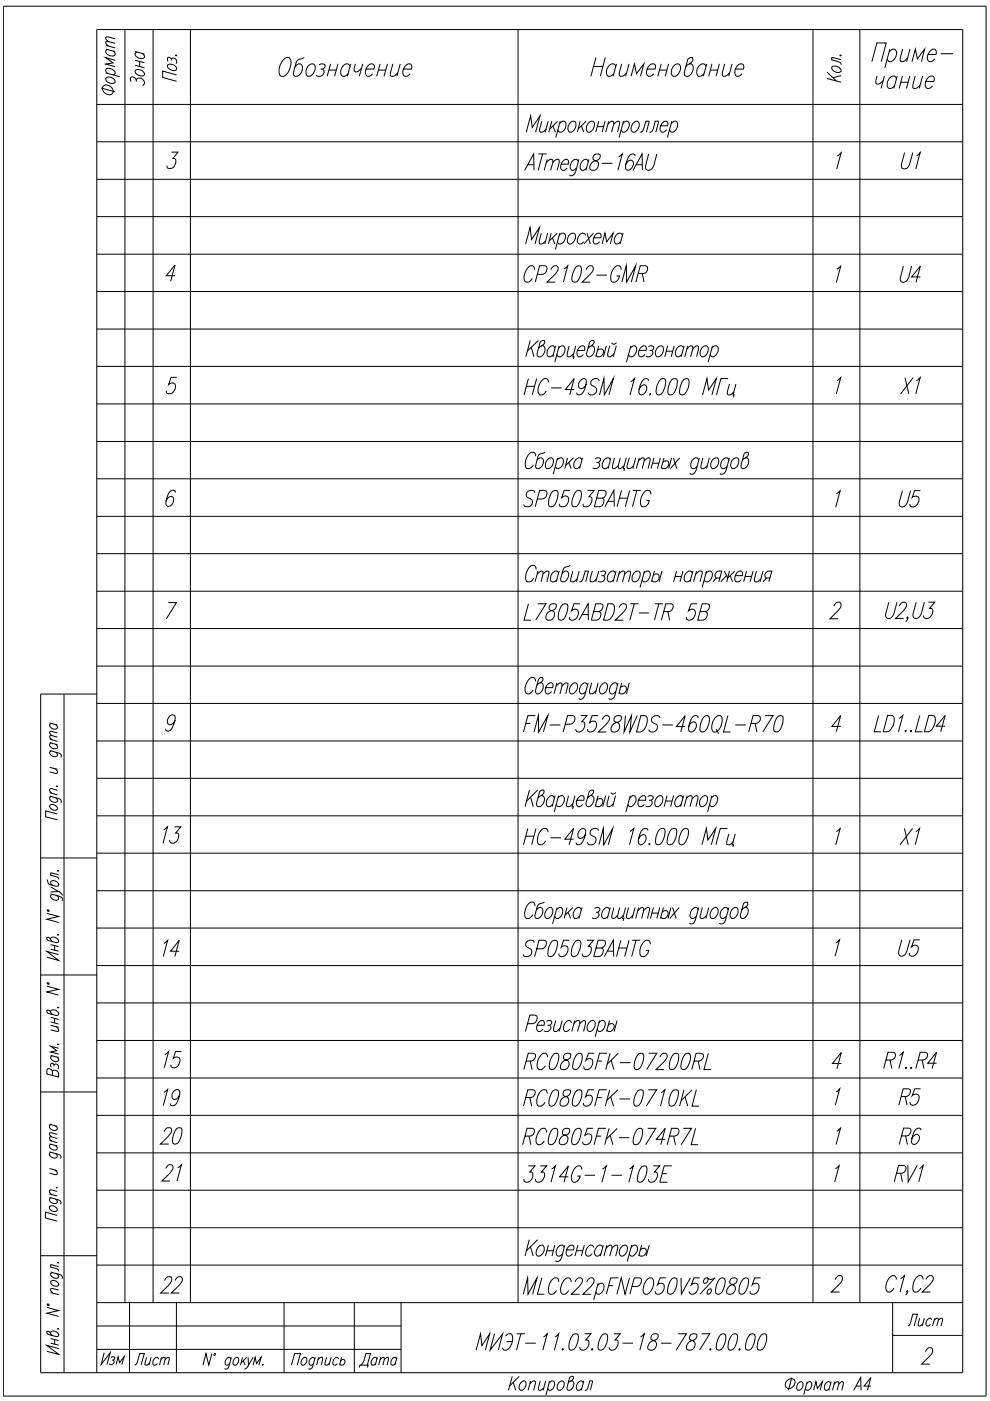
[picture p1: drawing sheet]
<svg xmlns="http://www.w3.org/2000/svg" width="210mm" height="297mm" viewBox="0 0 210 297" stroke-linecap="round" stroke-linejoin="round" font-family="sans-serif">
<defs><g id="words">
<g font-size="7.5">
<text x="57.9" y="17.3">Обозначение</text>
<text x="124.2" y="17.3">Наименование</text>
</g>
<g font-size="7.1">
<text x="189.8" y="37">U1</text>
<text x="109.7" y="61">CP2102-GMR</text>
<text x="189.8" y="61">U4</text>
<text x="189.8" y="84.7">X1</text>
<text x="109.7" y="108.7">SP0503BAHTG</text>
<text x="189.4" y="108.7">U5</text>
<text x="109.7" y="132.6">L7805ABD2T-TR 5В</text>
<text x="109.7" y="156.6">FM-P3528WDS-460QL-R70</text>
<text x="33.5" y="179.9">13</text>
<text x="189.4" y="180.3">X1</text>
<text x="189.4" y="203.9">U5</text>
<text x="33.5" y="227.5">15</text>
<text x="109.7" y="227.9">RC0805FK-07200RL</text>
<text x="33.5" y="235.7">19</text>
<text x="109.7" y="235.7">RC0805FK-0710KL</text>
<text x="189.4" y="235.7">R5</text>
<text x="32.8" y="243.8">20</text>
<text x="189.4" y="243.8">R6</text>
<text x="33.2" y="251.5">21</text>
<text x="109.7" y="251.9">3314G-1-103E</text>
<text x="188.4" y="251.9">RV1</text>
<text x="32.8" y="275.5">22</text>
</g>
<g font-size="6.6">
<text x="38.8" y="203.9" transform="rotate(-90 38.8 203.9)">14</text>
<text x="109.7" y="203.9">SP0503BAHTG</text>
<text x="109.7" y="243.8">RC0805FK-074R7L</text>
</g>
<g font-size="6.2">
<text x="31.4" y="19.4" transform="rotate(-90 31.4 19.4)">Зона</text>
<text x="184.5" y="20.1">чание</text>
<text x="20.1" y="290.7">Изм</text>
<text x="74.8" y="291">Дата</text>
</g>
<g font-size="5.7">
<text x="191.2" y="282.2">Лист</text>
<text x="27.2" y="290.7">Лист</text>
</g>
</g></defs>
<g fill="none" stroke="#000" stroke-width=".21">
<path d="M26.5 6.3v269.9M32.5 6.3v269.9M40.4 6.3v269.9M109.8 6.3v269.9M172.4 6.3v269.9M182.3 6.3v269.9M20.5 38h183.6M20.5 30.1h183.6M20.5 22.1h183.6M20.5 53.9h183.6M20.5 45.9h183.6M20.5 77.7h183.6"/>
<path d="M20.5 69.8h183.6M20.5 61.8h183.6M20.5 93.6h183.6M20.5 85.6h183.6M20.5 117.4h183.6M20.5 109.5h183.6M20.5 101.5h183.6M20.5 133.3h183.6M20.5 125.3h183.6M13.6 147.2v143.8M20.5 157.1h183.6M20.5 149.1h183.6"/>
<path d="M20.5 141.2h183.6M20.5 147.2h-11.9v143.8h195.5v-284.7h-183.6v284.7M20.5 173h183.6M20.5 165h183.6M8.6 181.9h11.9M20.5 196.8h183.6M20.5 188.8h183.6M20.5 180.9h183.6M8.6 206.7h11.9M20.5 212.6h183.6M20.5 204.7h183.6M8.6 231.5h11.9"/>
<path d="M20.5 236.5h183.6M20.5 228.6h183.6M20.5 220.6h183.6M20.5 252.3h183.6M20.5 244.4h183.6M8.6 266.2h11.9M20.5 276.2h183.6M20.5 268.2h183.6M20.5 260.3h183.6M27.5 276.2v14.8M37.4 276.2v14.8M60.2 276.2v14.8"/>
<path d="M75.1 276.2v14.8M85 276.2v14.8M189.3 276.2v14.8M20.5 286.1h64.5M189.3 283.1h14.8"/>
</g>
<path d="M.7 1.3h208.4v294.7h-208.4zM20.5 281.1h64.5" fill="none" stroke="#000" stroke-width=".21"/>
<g fill="none" stroke="#000" stroke-width=".21">
<path d="M21.4 18.7l3 .8M21.9 18.3a1.33 1.33 0 0 1 1.5 0 1.33 1.33 0 0 1 .5 1.5 1.31 1.31 0 0 1-1.6 0 1.31 1.31 0 0 1-.4-1.5zM22.4 16.6a1.27 1.27 0 0 1 2 .8 1.27 1.27 0 0 1-2-.8zM22.4 15.5l3 .8M22.4 10.4l2 .5M22.4 9.6l2 .6M22.8 15.6l-.4-.5v-.3a1.27 1.27 0 0 1 2 .8l-.4 .3M22.8 10.5l-.4 .3a1.23 1.23 0 0 0 2 .8v-.3l-.4-.5M24.4 12.8l-2-.6 1.6 1.1-1.6 .3 2 .5M24.4 9.2l-1.9-.4-.1 .3 .6 .7M24.4 8.2l-1.9-.4-.1 .4 .6 .6M35.6 13.7a1.3 1.3 0 0 1 1.9 1 1.25 1.25 0 0 1-2-.8z"/>
<path d="M36.4 12.5a.69 .69 0 0 1 .9 .1 .69 .69 0 0 1 0 .9M36.4 12.8a.61 .61 0 0 0-.8-.7l-.1 .3 .1 .6M37.2 11.7l.3 .1zM37.5 15.9l-3-.8v1.3l3 .8M175.3 15.3l2 1.8M175.3 16.6l3 .8M176.5 14.1a1.38 1.38 0 0 1 1.8 1 1.27 1.27 0 0 1-2-.8zM178 11.7l.2-.1 .1 .2zM178.3 12.7l-2-.6v.6l1.9 .6 .1 .4M178.3 16l-1.7 .5M184.9 13.1l1-4h2l-1.1 4M188.5 11l.8-.6h.4a1.66 1.66 0 0 1-.4 2.5l-.3 .2h-.5l-.4-.6"/>
<path d="M188.7 10.4l-1.1 4M191.4 10.4l-.5 1.9v.6l.2 .2h.4l.9-.8M192.9 10.4l-.7 2.7M193.4 13.1l.7-2.7 .4 2.1 1.5-2.1-.6 2.7M196.8 11.6h1.6a.73 .73 0 0 0 .1-.8 .73 .73 0 0 0-.7-.4 1.92 1.92 0 0 0-1 2.5l.2 .2h.5l.7-.6M199.5 11.4h2.5M10.5 159.1l2.3 .7 .2 .3-.1 .5M10.5 157.4l1.7 .5M10.5 156.7l1.7 .5M10.5 153.3l1.7 .4M10.9 159.2l-.4 .3a1.01 1.01 0 0 0 1.7 .7v-.3l-.4-.4M10.9 157.5l-.2 .1a.86 .86 0 0 0 .2 1 .86 .86 0 0 0 .9 .2l.4-.3v-.3l-.4-.4"/>
<path d="M10.9 153.4l-.4 .2a1.01 1.01 0 0 0 1.7 .7v-.2l-.4-.5M12.2 156.3l-1.5-.3-.2 .3 .5 .5M12.2 155.4l-1.5-.3-.2 .3 .5 .6M10.5 168.8l2.3 .7 .2 .3-.1 .4M10.5 168.1l1.7 .4M10.5 162.7l1.7 .4M10.7 170.7a1.08 1.08 0 0 1 1.5 .8 1.01 1.01 0 0 1-1.7-.7zM10.9 168.9l-.2 .1a.86 .86 0 0 0 .2 .9 .86 .86 0 0 0 .9 .2l.4-.3v-.2l-.4-.5M11.7 163l.5 .5-.1 .5-1.6-.3M11.9 166.7l.3 .1zM12.2 172.6l-2.5-.7v1.3l2.5 .6M12.2 167.6l-1.5-.4-.2 .4 .5 .6"/>
<path d="M9.9 193.7l2.5 .6-2.5 .6 2.5 .7M9.9 186.5l.4 .9 .2 .1 1.4 .4 .5-.2a1.02 1.02 0 0 0-.6-.9 1.02 1.02 0 0 0-1.1 .2v.2l.4 .5M10.1 192.9l.3 .1v.2l-.3-.1zM10.7 199.2v-.3a1.05 1.05 0 0 1 1.7 .7l-.5 .3-1.7-.5-.3-.3 .2-.3a.78 .78 0 0 1 .8 .6l.2 .2M10.7 189.5l2.3 .7 .2 .3-.1 .5M10.7 188l1.7 1-1.7 .1M11.1 189.7l-.4 .2a1.02 1.02 0 0 0 .7 .9 1.02 1.02 0 0 0 1-.2v-.3l-.3-.4M12.2 198.2h.2zM12.2 184.6l.2 .1zM12.4 189l.5 .3 .3 .6M12.4 185.5l-1.7-.5v.5l1.6 .6 .1 .3M9.9 209.1l2.5 .7-2.5 .5 2.5 .7"/>
<path d="M10.1 208.4h.3v.3l-.3-.1zM10.7 214.6v-.2a1.02 1.02 0 0 1 1.1-.2 1.02 1.02 0 0 1 .6 .9l-.5 .2-1.7-.5-.3-.3 .2-.3a.77 .77 0 0 1 .8 .6l.2 .3M10.7 217.4l1.7 .4M10.7 215.7l1.7 .5M10.7 216.7l1.7 .4M10.7 200.3l1.7 .4M10.7 201.3l1.7 .4M11.6 200.5v1M11.6 215.9v1M11.9 217.7l.5 .6-.1 .4-1.6-.3M12.2 213.6l.2 .1zM12.4 202.4l-2.5-.7 2.5 1.9-2.5-.7"/>
<path d="M10.5 238.3l1.6 .5M10.7 223.8l1.7 .4M10.8 238.5h-.2a.95 .95 0 0 0 .4 1 .95 .95 0 0 0 1.1-.1v-.3l-.3-.4M11.1 227.2l-.4-.5a.47 .47 0 0 0-.8 .2v.8l2.5 .6v-.7a.87 .87 0 0 0-1.2-.6l-.1 1M11.1 223.9l-.4 .2a1.05 1.05 0 0 0 1.7 .7v-.3l-.3-.4M11.5 225.8a.6 .6 0 0 1 .8 0 .6 .6 0 0 1 0 .9M11.5 226.1a.49 .49 0 0 0-.6-.6l-.2 .2 .2 .6M12.2 221.4h.2zM12.4 222.3l-1.7-.5 1.4 1-1.4 .3 1.7 .4M10.5 253.9l1.8 .5a.72 .72 0 0 1 .6 .7l-.1 .2M10.5 244.2l1.8 .5a.72 .72 0 0 1 .6 .8l-.1 .1M10.5 253.2l1.6 .4"/>
<path d="M10.5 247.7l1.6 .5M10.5 242.5l1.6 .5M10.5 241.8l1.6 .5M10.6 255.7a1.1 1.1 0 0 1 1.5 .9 .95 .95 0 0 1-1.1 .1 .95 .95 0 0 1-.4-1zM10.8 254l-.2 .1a.93 .93 0 0 0 .4 1 .93 .93 0 0 0 1.1-.2v-.2l-.3-.5M10.8 244.3l-.2 .1a.93 .93 0 0 0 .4 1 .93 .93 0 0 0 1.1-.1v-.3l-.3-.4M10.8 242.6l-.2 .1a.95 .95 0 0 0 .5 1 .95 .95 0 0 0 1-.1v-.3l-.3-.4M11.6 248.1l.5 .5-.1 .4-1.5-.3M11.9 251.8h.2zM12.1 257.7l-2.5-.7v1.2l2.5 .7M12.1 252.6l-1.5-.3-.1 .4 .5 .6M12.1 241.4l-1.5-.4v.6l.4 .3"/>
<path d="M12.1 240.5l-1.5-.3v.5l.4 .3M9.9 277.2l2.5 .7-2.5 .5 2.5 .7M10.1 276.5l.3 .1v.2l-.3-.1zM10.7 271.7a1.05 1.05 0 0 1 1.7 .8 1.05 1.05 0 0 1-1.7-.8zM10.7 269.7l1.9 .5a.72 .72 0 0 1 .6 .8l-.1 .1M10.7 274.1l1.7 .4M11.1 269.8l-.4 .2a1.02 1.02 0 0 0 .7 .9 1.02 1.02 0 0 0 1-.1v-.3l-.3-.5M12.2 267.7l.2 .1zM12.4 273.5l-1.5-.3-.2 .4 .5 .6M12.4 268.6l-1.7-.5v.5l1.2 .3 .4 .3 .1 .3M10.7 282.7v-.3a1.05 1.05 0 0 1 1.7 .8l-.1 .1-.4 .1-1.7-.5-.3-.3 .2-.3a.77 .77 0 0 1 .8 .7l.2 .2M10.7 283.8l1.7 .4"/>
<path d="M10.7 284.8l1.7 .4M11.6 284v1M12.2 281.7l.2 .1zM12.4 285.9l-2.5-.7 2.5 1.9-2.5-.6M44.9 287l-.6 2.4-.6-2.4-.7 2.4M45.4 287h.2l.1 .2-.2 .2zM49 288.2l-.3-.4a.99 .99 0 0 0-.9 .6 .99 .99 0 0 0 .2 1l.5-.1 .2-.2M49.1 287.8l-.6 1.9a.72 .72 0 0 1-.7 .6l-.2-.1M49.9 287.9l.5-.1a.93 .93 0 0 1 .1 1.1 .93 .93 0 0 1-1 .4l-.1-.2 .1-.6zM51.4 287.8l-.4 1.6M51.6 288.5l.4 .9M52.3 287.8l-1.2 1.2"/>
<path d="M52.6 287.8l.1 1.6 1-1.6M52.7 289.4l-.3 .5-.6 .4M53.7 289.4l.4-1.6 .3 1.3 1-1.3-.5 1.6M55.7 289.2l.1 .1-.1 .1zM61.8 289.4l.7-2.4h1.2l-.7 2.4M64.1 288.2l.4-.4h.3a.93 .93 0 0 1 .2 1.1 .93 .93 0 0 1-1 .4 1.03 1.03 0 0 1 .1-1.1zM66.7 288.2l-.2-.4a1.03 1.03 0 0 0-.7 1.6h.3l.4-.3M66.8 287.8l-.5 1.9a.72 .72 0 0 1-.7 .6l-.2-.1M67.4 288.2l.6-.4 .4 .1-.3 1.5M67.5 287.8l-.4 1.6M69.2 287.8l-.3 1.5 .4 .1 .6-.4M70.2 287.8l-.4 1.6"/>
<path d="M71.8 288.2l-.3-.4a.99 .99 0 0 0-.8 .6 .99 .99 0 0 0 .2 1l.4-.1 .2-.2M72.2 288.5a.49 .49 0 0 1 .7-.2 .49 .49 0 0 1 .2 .7 .61 .61 0 0 1-.5 .4 .61 .61 0 0 1-.6-.2M72.4 287.8l-.4 1.6M108.6 291.8l-.8 3M108.8 293.1l.5 1.7M110.1 291.8l-2 2M110.4 293.2l.5-.4h.3a1.23 1.23 0 0 1-.8 2 .82 .82 0 0 1-.3-1.2zM112.3 293.4l.8-.6 .4 .1-.4 1.9M112.5 292.8l-.5 2M114.5 292.8l-.3 1.8 .4 .2 .7-.6M115.7 292.8l-.5 2M116.4 293.2l.6-.4h.3a1.23 1.23 0 0 1-.9 2l-.3-.5"/>
<path d="M116.5 292.8l-.7 3M118.4 293.2l.6-.4h.3a1.23 1.23 0 0 1-.8 2 .98 .98 0 0 1-.1-1.6zM121 292.8h.3a1.19 1.19 0 0 1 .2 1.2 1.19 1.19 0 0 1-1 .8l-.3-.6 .6-2.1a.51 .51 0 0 1 .8-.2 1 1 0 0 1-.8 1l-.3 .3M123.7 293.2l-.4-.4a1.23 1.23 0 0 0-.8 2l.6-.2 .2-.3M123.8 292.8l-.5 2M124 294.8l.4-.2 .6-1.8h.7l-.5 2M166.8 292.8l.3-.2a.87 .87 0 0 1 .9-.3 .87 .87 0 0 1 .6 .8 1.25 1.25 0 0 1-1.9 1 1.06 1.06 0 0 1 .1-1.3zM167.9 292.1l-.7 2.7M169.2 293.3l.5-.4h.3a1.1 1.1 0 0 1 .2 1.2 1.1 1.1 0 0 1-1 .7 .73 .73 0 0 1-.2-1zM171.1 293.3l.4-.4h.3a1.1 1.1 0 0 1 .2 1.2 1.1 1.1 0 0 1-.9 .7l-.3-.4M171.1 292.9l-.7 2.8M172.5 294.8l.5-1.9 .3 1.5 1.1-1.5-.5 1.9"/>
<path d="M176.1 293.3l-.1-.2a.88 .88 0 0 0-1.2 .9v.4l.2 .4h.3l.5-.4M176.2 292.9l-.5 1.9M176.9 293.5l.6-.6 .3 .2-.3 1.7M177 292.9l-.5 1.9M177.8 293.5l.7-.6 .3 .2-.3 1.7M181 294.8l1.5-2.7 .1 2.7M181.5 293.9h1M184.6 293.9h-1.4l1.4-1.8-.7 2.7"/>
</g>
<!-- layer: 0 -->
<g fill="none" stroke="#000" stroke-width=".21">
<path d="M36.4 32.3h1.3l-1.1 1.3h.4a1.32 1.32 0 0 1 0 1.6 1.32 1.32 0 0 1-1.5 .4l-.1-.5M111.2 36.1l1.9-3.5 .1 3.5M111.6 28l.9-3.4 .3 2.4 1.7-2.4-.9 3.4M111.9 34.9h1.2M114.2 32.6h1.7M114.9 25.7l-.5 1.6v.6l.6 .1 .8-.7M115 32.6l-.9 3.5M115.9 34.5l.8-.7 .5 .2v.5l-.5 1.6M116 33.8l-.6 2.3M116.2 25.7l-.6 2.3M117 25.7l-.6 2.3M117.2 34.5l.8-.7h.4l.2 .2-.5 2.1"/>
<path d="M117.2 26.7l.6 1.3M118.2 25.7l-1.6 1.6M118.6 26.2l.7-.5h.4a1.43 1.43 0 0 1-1.1 2.3l-.3-.5M118.8 25.7l-1 3.5M119 34.8h1.5a.65 .65 0 0 0 0-.7 .65 .65 0 0 0-.6-.3 1.69 1.69 0 0 0-.9 2.1l.6 .2 .7-.5M120.8 26.2l.6-.5h.4a1.43 1.43 0 0 1-1 2.3 1.22 1.22 0 0 1 0-1.8zM122.6 34.3l-.4-.5a1.4 1.4 0 0 0-1.2 .8 1.4 1.4 0 0 0 .3 1.5h.3l.6-.5M122.8 33.8l-.8 2.6a1.01 1.01 0 0 1-1.1 .9l-.2-.2M123 25.7l-.6 2.3M123.3 26.7l.5 1.3M124.3 25.7l-1.7 1.6M124.7 26.2l.6-.5h.4a1.48 1.48 0 0 1-.7 2.3h-.3a1.17 1.17 0 0 1 0-1.8z"/>
<path d="M124.7 34.3l-.3-.5a1.4 1.4 0 0 0-1.3 .8 1.4 1.4 0 0 0 .3 1.5h.3l.7-.5M124.9 33.8l-.7 2.3M126 32.8a.78 .78 0 0 0-.1 1.2 1.1 1.1 0 0 1 1 1.3 1.1 1.1 0 0 1-1.4 .8l-.3-.2a1.34 1.34 0 0 1 .9-1.8 1.06 1.06 0 0 0 1.1-1.3l-.3-.2zM126.6 26.8h1.4M126.9 25.7l-.6 2.3M127.6 34.6h2.3M128.3 25.7l-.6 2.3M128.9 26.4l.8-.7 .4 .2v.5l-.4 1.6M129.1 25.7l-.7 2.3M130.1 26.4l.8-.7 .4 .2-.4 2.1M131.1 33.3l.8-.7-.9 3.5M132.1 26.2l.6-.5h.3a1.43 1.43 0 0 1-.6 2.3h-.3l-.4-.5"/>
<path d="M132.2 25.7l-.9 3.5M134.2 26.2l.6-.5h.4a1.4 1.4 0 0 1 .2 1.5 1.4 1.4 0 0 1-1.2 .8 1.14 1.14 0 0 1 0-1.8zM134.2 36.1l1.9-3.5 .1 3.5M134.6 33.1v-.3l-.3-.2-.7 .2a5 5 0 0 0-1 2.8l.2 .3 .3 .2a1.41 1.41 0 0 0 1-2l-.3-.1a1.26 1.26 0 0 0-1.1 .9M134.9 34.9h1.2M135.7 28l.5-.1 .7-2.2h.8l-.6 2.3M137.5 32.6l-.6 2.5-.1 .5 .2 .3a1.04 1.04 0 0 0 1.6-.8l.7-2.5M137.7 28l.5-.1 .7-2.2h.8l-.6 2.3M140.1 26.7h1.4a.63 .63 0 0 0 .1-.7 .63 .63 0 0 0-.6-.3 1.66 1.66 0 0 0-.9 2.2l.6 .1 .6-.5M142.3 26.2l.6-.5h.4a1.43 1.43 0 0 1-1 2.3l-.3-.5M142.4 25.7l-.9 3.5M177.5 33.1l.8-.7-.9 3.5"/>
<path d="M37.1 58.5h-1.9l1.9-2.3-.9 3.4M111.4 51.7l1-3.4 .3 2.5 1.7-2.5-1 3.4M114.8 49.4l-.5 2.2 .2 .1h.4l.8-.6M116.1 49.4l-.6 2.3M116.9 49.4l-.6 2.3M117.1 50.4l.5 1.3M118.1 49.4l-1.7 1.7M118.5 49.9a.85 .85 0 0 1 1.2-.3 1.53 1.53 0 0 1-1.1 2.1l-.4-.4M118.7 49.4l-.9 3.5M120.6 49.9a.85 .85 0 0 1 1.3-.3 1.53 1.53 0 0 1-1.2 2.1 .95 .95 0 0 1-.3-1.3zM124.1 49.9l-.3-.5a1.44 1.44 0 0 0-1.2 2.2l.6 .1 .6-.4M124.4 49.4l.8 2.3"/>
<path d="M125.8 49.4l-2 2.3M125.9 50.4h1.5a.61 .61 0 0 0 0-.7 .61 .61 0 0 0-.6-.3 1.63 1.63 0 0 0-.9 2.2 .8 .8 0 0 0 1.3-.3M127.7 51.7l.6-2.3 .3 1.9 1.4-1.9-.6 2.3M131.9 49.9l-.1-.3a1.13 1.13 0 0 0-1.6 1.2v.5a.63 .63 0 0 0 .8 .4l.6-.4M132.1 49.4l-.6 2.3M177.4 57.1l.9-.7-1 3.5M112.4 72.2l-.9 3.4M112.6 73.7l.6 1.9M114.2 72.2l-2.4 2.3M114.8 73.3h.4a1.4 1.4 0 0 1 .2 1.5 1.4 1.4 0 0 1-1.2 .8l-.2-.1-.1-.5 .6-2.5 .5-.3h.4l.1 .1a1.12 1.12 0 0 1-1 1.2l-.3 .3M117.7 73.8l-.4-.5a1.42 1.42 0 0 0-1.2 .9 1.42 1.42 0 0 0 .2 1.4h.4l.6-.5M117.8 73.3l-.6 2.3"/>
<path d="M118.4 73.8l.7-.5h.4a1.43 1.43 0 0 1-1.1 2.3l-.3-.5M118.6 73.3l-1 3.5M120.7 73.3l-.4 2.2 .1 .1h.4l.8-.6M122.1 73.3l-.7 2.3h.3l-.1 .5M122.4 74.3h1.5a.66 .66 0 0 0-.2-1 1.42 1.42 0 0 0-1.2 .9 1.42 1.42 0 0 0 .2 1.4h.3l.7-.5M125.3 73.3h.4a1.4 1.4 0 0 1 .2 1.5 1.4 1.4 0 0 1-1.2 .8l-.2-.1-.1-.5 .6-2.5 .5-.3h.4l.1 .1a1.24 1.24 0 0 1-1 1.2l-.3 .3M126.7 74.3a.73 .73 0 0 1 1.1-.1 .73 .73 0 0 1-.1 1.1l-.5 .3h-.5l-.3-.3M126.9 73.3l-.6 2.3M128.6 73.3l-.7 2.3M129.3 73.3l-.5 2.2 .2 .1h.4l.8-.6M129.7 72.6l.3 .4h.2l.5-.4M130.7 73.3l-.7 2.3"/>
<path d="M133.6 73.8l.7-.5h.3a1.4 1.4 0 0 1 .2 1.5 1.4 1.4 0 0 1-1.2 .8l-.3-.5M133.8 73.3l-1 3.5M135.5 74.3h1.5a.63 .63 0 0 0 0-.7 .63 .63 0 0 0-.6-.3 1.66 1.66 0 0 0-.9 2.2l.6 .1 .7-.5M137.5 73.5l.4-.2 .7 .2v.3l-.2 .4-.7 .1M138.1 74.3l.2 .2a.9 .9 0 0 1-.3 1 .9 .9 0 0 1-1.1 0M139.3 73.8l.6-.5h.4a1.43 1.43 0 0 1-1 2.3 1.22 1.22 0 0 1 0-1.8zM141.3 74.5h1.3M141.5 73.3l-.5 2.3M142.9 73.3l-.6 2.3M144.9 73.8l-.3-.5a1.39 1.39 0 0 0-1.3 .9 1.39 1.39 0 0 0 .3 1.4h.3l.7-.5M145.1 73.3l-.7 2.3M145.6 74l.8-.7 .5 .2v.5l-.5 1.6"/>
<path d="M145.8 73.3l-.6 2.3M146.9 74l.8-.7 .4 .2-.4 2.1M148.8 73.8l.6-.5h.4a1.48 1.48 0 0 1-.6 2.3h-.4a1.17 1.17 0 0 1 0-1.8zM150.9 73.8l.6-.5h.4a1.42 1.42 0 0 1-.6 2.3h-.4l-.3-.5M151.1 73.3l-1 3.5M37.5 80h-1.2l-.5 1.5a.85 .85 0 0 1 1.4 .2 1.42 1.42 0 0 1-1.8 1.7l-.2-.6M111.6 81.9h1.8M112 80.3l-.9 3.4M113.6 96.7v-.3l-.4-.5a1.68 1.68 0 0 0-1.6 1.3 1.87 1.87 0 0 0 .1 2.2 1.3 1.3 0 0 0 1.4-.8M113.8 80.3l-1 3.4M115.6 95.9l-1 .3-.5 .5-.5 2 .1 .5a1.13 1.13 0 0 0 1.5-1.2v-.5a.63 .63 0 0 0-.7-.4l-.6 .4M116 97.5l.6-.4h.4a1.4 1.4 0 0 1 .2 1.4 1.4 1.4 0 0 1-1.2 .9 1.19 1.19 0 0 1 0-1.9z"/>
<path d="M116.3 81.1l-.2-.7a.98 .98 0 0 0-1.5 .7 1.99 1.99 0 0 0-.1 2.6 1.26 1.26 0 0 0 1.3-.8M116.9 82.3h2.2M118.1 97.5a.8 .8 0 0 1 1.2-.3 1.5 1.5 0 0 1-1.2 2.2l-.3-.5M118.2 97.1l-.9 3.4M120.3 97.1l-.6 2.3M120.6 98l.5 1.4M121.6 97.1l-1.7 1.6M121.7 82.6h-1.8l1.8-2.3-.9 3.4M123.4 97.5l-.2-.3a1.13 1.13 0 0 0-1.5 1.2v.5a.61 .61 0 0 0 1 .3l.3-.3M123.5 97.1l-.6 2.3M124.3 81.4a1.04 1.04 0 0 1-1.5 .9 1.39 1.39 0 0 1 1.1-2l.3 .1a3.4 3.4 0 0 1-.9 3.2l-.6 .1-.4-.1v-.4M126.2 97.2l.4-.1 .7 .1a.7 .7 0 0 1-.8 .8"/>
<path d="M126.9 98a.72 .72 0 0 1 .2 .8 .72 .72 0 0 1-.6 .6l-.8-.2M127.1 80.8a.96 .96 0 0 0-1.3-.5 .96 .96 0 0 0-.5 1.3l.9 .5a.98 .98 0 0 1-.1 1.5 .98 .98 0 0 1-1.4-.4M127.1 83.7l.9-3.4 .1 3.4 1.9-3.4-.9 3.4M129.4 97.5l-.3-.4a1.5 1.5 0 0 0-1.3 2.1 .8 .8 0 0 0 1.3-.3M129.5 97.1l-.6 2.3M130.3 97.1l-.5 2.1 .5 .2 .8-.7M131.5 97.1l-.4 2.1 .4 .2 .8-.7M132.8 97.1l-.6 2.3h.2l-.1 .5M133.4 97.1l-.4 2.1 .5 .2 .9-.7M133.7 80.9l.8-.6-.9 3.4M134.8 97.1l-.6 2.3M135.4 97.7l.8-.6 .4 .1-.4 2.2"/>
<path d="M135.5 97.1l-.6 2.3M136.6 97.7l.8-.6 .5 .1-.5 2.2M137.5 80.8l-.1-.4-.6-.1a3.1 3.1 0 0 0-1.2 3.3l.3 .1a1.4 1.4 0 0 0 1.1-2l-.4-.1a1.24 1.24 0 0 0-1.1 1M137.7 83.6l.2-.2-.1 .3zM138.4 98.2h1.3M138.7 97.1l-.7 2.3M140 97.1l-.6 2.3M140.1 80.4l.3-.1 .6 .1a3.8 3.8 0 0 1-.8 3.2l-.4 .1-.6-.1a3.5 3.5 0 0 1 .9-3.2zM140.5 98a.72 .72 0 0 1 1.2-.1 .72 .72 0 0 1-.2 1.1l-.5 .4h-.5l-.3-.4M140.8 97.1l-.6 2.3M142.4 97.1l-.6 2.3M142.5 80.4l.4-.1 .6 .1a3.8 3.8 0 0 1-.8 3.2l-.4 .1-.6-.1a3.8 3.8 0 0 1 .8-3.2z"/>
<path d="M142.8 97.1l.7 2.3M144.1 97.1l-2 2.3M145 80.4l.4-.1 .6 .1a3.1 3.1 0 0 1-1.2 3.3l-.6-.1a3.8 3.8 0 0 1 .8-3.2zM148.2 97.5a.63 .63 0 0 0-.8-.4 1.48 1.48 0 0 0-.6 2.3h.4l.6-.5M148.3 97.1l-.7 2.6-.3 .5a.63 .63 0 0 1-1 .2M149 83.7l.9-3.4 .3 2.4 1.7-2.4-1 3.4M149 97.1l-.4 2.1 .6 .2 .8-.7M150.4 97.1l-.6 2.3M151 97.5a.8 .8 0 0 1 1.3-.3 1.5 1.5 0 0 1-1.3 2.2 1.19 1.19 0 0 1 0-1.9zM154.4 80.3h-1.5l-1 3.4M154.5 97.5l-.1-.3a1.13 1.13 0 0 0-1.6 1.2v.5l.3 .5h.4l.7-.5M154.7 81.4l-.5 1.7v.5l.6 .1 .8-.6"/>
<path d="M154.7 97.1l-.7 2.6a1 1 0 0 1-1.1 .8l-.3-.1M155.3 97.5a.8 .8 0 0 1 1.2-.3 1.51 1.51 0 0 1-1.2 2.2 .95 .95 0 0 1-.3-1.4zM156 81.4l-.6 2.3h.2l-.1 .5M158 97.1h.4a.9 .9 0 0 1 .3 1.3 1.02 1.02 0 0 1-1.5 .8l-.1-.5 .7-2.5 .4-.3h.4l.1 .2a1.12 1.12 0 0 1-1 1.1l-.3 .3M177.4 80.7l.9-.6-1 3.4M37.2 104.4v-.3l-.4-.2-.7 .2a4.5 4.5 0 0 0-.9 2.8l.4 .5a1.4 1.4 0 0 0 1.1-2l-.3-.2a1.24 1.24 0 0 0-1.2 1.1M120.9 119.9l-1.3 .5-.2 .3-.5 2 .1 .5a1.13 1.13 0 0 0 1.6-1.2v-.5a.61 .61 0 0 0-1.1-.3l-.3 .3M177.3 104.7l.8-.6-.9 3.4M35.7 127.8h1.7l-2.2 3.4M113.7 120.7v-.3l-.4-.5a1.68 1.68 0 0 0-1.6 1.3 1.87 1.87 0 0 0 .1 2.2 1.18 1.18 0 0 0 1.4-.8M113.9 121.7l.8-.6 .4 .1-.4 2.2M114.1 121.1l-.7 2.3"/>
<path d="M115.1 121.7l.8-.6 .5 .1-.5 2.2M118.4 121.5l-.3-.4a1.53 1.53 0 0 0-1.2 2.1 .85 .85 0 0 0 1.2-.3M118.6 121.1l-.7 2.3M121.4 121.1l-.4 2.1 .6 .2 .8-.7M122.8 121.1l-.6 2.3M122.8 123.4l.5-.2 .8-2.1h.7l-.6 2.3M125.6 121.1l-.5 1.6v.5l.6 .2 .8-.7M126.9 121.1l-.6 2.3M127.3 121.2l.4-.1 .7 .1a.67 .67 0 0 1-.9 .8M127.9 122l.3 .4a.92 .92 0 0 1-.4 .9 .92 .92 0 0 1-1.1-.1M130.5 121.5l-.2-.3a1.13 1.13 0 0 0-1.5 1.2v.5l.3 .5 .7-.2 .3-.3M130.6 121.1l-.6 2.3"/>
<path d="M131.2 121.7l.8-.6 .4 .1-.4 2.2M131.4 121.1l-.6 2.3M132.4 121.7l.9-.6 .4 .1-.4 2.2M134.4 121.5a.8 .8 0 0 1 1.2-.3 1.51 1.51 0 0 1-1.2 2.2 .95 .95 0 0 1-.3-1.4zM136.5 121.5l.6-.4h.4a1.39 1.39 0 0 1-.6 2.3l-.6-.2-.2-.3M136.6 121.1l-.9 3.4M138.5 122a.69 .69 0 0 1 1-.3 .69 .69 0 0 1 .2 1 .85 .85 0 0 1-.7 .7 .85 .85 0 0 1-.8-.3M138.8 121.1l-.7 2.3M140.4 121.1l-.7 2.3M143.1 122.2h1.4M143.5 121.1l-.7 2.3M144.8 121.1l-.6 2.3"/>
<path d="M146.8 121.5l-.4-.4a1.37 1.37 0 0 0-1.2 .8 1.37 1.37 0 0 0 .2 1.5h.4l.6-.5M146.9 121.1l-.6 2.3M147.5 121.7l.8-.6 .6 .1-.5 2.2M147.7 121.1l-.6 2.3M149.7 121.5l.6-.4h.4a1.37 1.37 0 0 1 .2 1.4 1.37 1.37 0 0 1-1.2 .9l-.4-.5M149.8 121.1l-.9 3.4M151.9 122.6l-.7 .8M152.6 122.6h-.7l-.2-.2a.89 .89 0 0 1 .6-1.3h.7l-.6 2.3M153.6 121.1l.7 1.5 1.5-1.5M154 122l-1.2 1.4M154.7 121.1l-.6 2.3M154.8 122l.5 1.4"/>
<path d="M155.9 122h1.5a.63 .63 0 0 0 0-.6 .63 .63 0 0 0-.6-.3 1.66 1.66 0 0 0-.9 2.1 .85 .85 0 0 0 1.3-.3M158 122.2h1.3M158.3 121.1l-.6 2.3M159.7 121.1l-.7 2.3M160.4 121.1l-.4 2.1 .5 .2 .8-.7M161.8 121.1l-.7 2.3M162.5 122.6l-.7 .8M163.3 122.6h-.8a.82 .82 0 0 1-.3-.9 .82 .82 0 0 1 .7-.6h.7l-.6 2.3M176.8 128.5l.1-.1a.9 .9 0 0 1 1.3-.6 1.24 1.24 0 0 1-.5 1.7l-1.7 1.7h1.7M188.5 127.7l-.7 2.5 .1 .8a1.01 1.01 0 0 0 1.6-.8l.7-2.5M190.7 128.5v-.1a.74 .74 0 0 1 .8-.7 .74 .74 0 0 1 .7 .7l-.7 1.1-1.6 1.6h1.7M192.5 131l-.2 .1v-.1l.1-.2a.9 .9 0 0 1-.3 1"/>
<path d="M194.3 127.7l-.7 2.5 .1 .8a1.01 1.01 0 0 0 1.6-.8l.7-2.5M196.8 127.7h1.4l-1.1 1.3 .6 .2a1.54 1.54 0 0 1-1.4 1.9l-.4-.1-.1-.5M37.1 152.7a1.05 1.05 0 0 1-1.5 .8 1.23 1.23 0 0 1 .1-1.4 1.23 1.23 0 0 1 1.3-.4 2.99 2.99 0 0 1-.5 2.6l-.4 .6-.4 .1-.5-.1-.1-.4M113.6 144.5l-.2-.7-.3-.2a1.7 1.7 0 0 0-1.5 1.3 1.74 1.74 0 0 0 .1 2.2 1.29 1.29 0 0 0 1.4-.8M114.5 144.8h.3a1.42 1.42 0 0 1 .2 1.5 1.42 1.42 0 0 1-1.2 .8l-.3-.7 .7-2.4 .4-.4h.4l.1 .2a1.05 1.05 0 0 1-.9 1.1l-.4 .4M115.7 145.8h1.5a.62 .62 0 0 0 0-.7 .62 .62 0 0 0-.6-.3 1.53 1.53 0 0 0-.7 2.3h.4l.7-.5M117.9 145.5l.8-.7 .5 .1-.5 2.2M118.1 144.8l-.6 2.3M119.2 145.5l.8-.7 .4 .1-.4 2.2M121.1 145.3l.6-.5h.4a1.39 1.39 0 0 1 .2 1.5 1.39 1.39 0 0 1-1.2 .8 .93 .93 0 0 1-.3-1.3zM124.6 145.3a.6 .6 0 0 0-.4-.5 .6 .6 0 0 0-.6 .1 1.45 1.45 0 0 0-.4 2.2h.4l.6-.5M124.7 144.8l-.7 2.6a1.01 1.01 0 0 1-1.1 .9l-.2-.2"/>
<path d="M125.5 144.8l-.5 1.6v.5l.6 .2 .8-.7M126.8 144.8l-.6 2.3M127.5 145.3l.6-.5h.4a1.42 1.42 0 0 1 .2 1.5 1.42 1.42 0 0 1-1.2 .8 1.22 1.22 0 0 1 0-1.8zM130.9 145.3l-.3-.5a1.43 1.43 0 0 0-1 2.3h.3l.7-.5M131 144.8l-.6 2.6a1.01 1.01 0 0 1-1.1 .9l-.2-.2M131.6 145.8a.67 .67 0 0 1 .7-.4 .67 .67 0 0 1 .5 .7 .95 .95 0 0 1-1.4 .8l-.1-.1M131.8 144.8l-.6 2.3M133.4 144.8l-.6 2.3M178.3 154h-1.9l1.9-2.3-1 3.5M186.3 151.7l-.9 3.5h1.4M188.2 151.7h.9a1.05 1.05 0 0 1 .5 1.3l-.2 .8a1.9 1.9 0 0 1-2.1 1.4zM190.6 152.3l.8-.6-.9 3.5"/>
<path d="M191.9 155l.2-.2v.2l-.1 .2zM193 155l.2-.2 .1 .2-.2 .2zM195 151.7l-.9 3.5h1.5M196.9 151.7h.9a1.01 1.01 0 0 1 .5 1.3 2.8 2.8 0 0 1-1.5 2.2h-.8zM200.4 154h-1.9l1.9-2.3-.9 3.5M111.5 177.3h1.7M111.9 175.6l-.9 3.5M112.3 167.5l-1 3.5M112.5 169l.6 2M113.7 175.6l-1 3.5M114 167.5l-2.3 2.3M114.7 168.7h.3a1.4 1.4 0 0 1 .3 1.5 1.4 1.4 0 0 1-1.2 .8l-.2-.1-.2-.6 .7-2.4 .5-.4h.4v.2a1.24 1.24 0 0 1-.9 1.2l-.3 .3"/>
<path d="M116.2 176.4l-.2-.6a1.01 1.01 0 0 0-1.6 .6 2.14 2.14 0 0 0-.1 2.7 1.27 1.27 0 0 0 1.4-.8M116.7 177.6h2.2M117.5 169.2l-.3-.5a1.53 1.53 0 0 0-1.2 2.2l.6 .1 .6-.5M117.7 168.7l-.6 2.3M118.3 169.2l.6-.5h.4a1.43 1.43 0 0 1-1 2.3l-.3-.5M118.4 168.7l-.9 3.5M120.6 168.7l-.5 2.2 .6 .1 .8-.7M121.6 177.9h-1.9l1.9-2.3-.9 3.5M121.9 168.7l-.6 2.3h.3l-.2 .5M122.3 169.7h1.5a.63 .63 0 0 0 0-.7 .63 .63 0 0 0-.6-.3 1.51 1.51 0 0 0-.7 2.3h.4l.7-.5M124.1 176.8a1.04 1.04 0 0 1-1.4 .8 1.39 1.39 0 0 1 1-2l.3 .2a3.1 3.1 0 0 1-.8 3.1l-.7 .2-.3-.2v-.3M125.2 168.7h.3a1.4 1.4 0 0 1 .3 1.5 1.4 1.4 0 0 1-1.2 .8l-.2-.1-.2-.6 .7-2.4 .5-.4h.4v.2a1.24 1.24 0 0 1-.9 1.2l-.3 .3"/>
<path d="M126.6 169.7a.69 .69 0 0 1 .9-.3 .69 .69 0 0 1 .2 .9 .82 .82 0 0 1-.6 .7 .82 .82 0 0 1-.8-.3M126.8 168.7l-.6 2.3M126.9 176.1a.97 .97 0 0 0-1.2-.4 .97 .97 0 0 0-.5 1.3l.9 .5a.98 .98 0 0 1-.1 1.4 .98 .98 0 0 1-1.5-.3M127 179.1l.9-3.5 .1 3.5 1.9-3.5-.9 3.5M128.4 168.7l-.6 2.3M129.1 168.7l-.4 2.2 .2 .1h.4l.8-.7M129.6 168l.3 .4h.2l.5-.4M130.5 168.7l-.6 2.3M133.5 169.2l.6-.5h.4a1.4 1.4 0 0 1 .2 1.5 1.4 1.4 0 0 1-1.2 .8l-.4-.5M133.6 176.3l.8-.7-.9 3.5M133.6 168.7l-.9 3.5M135.4 169.7h1.4a.63 .63 0 0 0 .1-.7 .63 .63 0 0 0-.6-.3 1.66 1.66 0 0 0-.9 2.2l.6 .1 .6-.5"/>
<path d="M137.3 168.9l.4-.2 .8 .2a.67 .67 0 0 1-.9 .8M137.4 176.1l-.1-.3-.3-.2-.7 .2a4.5 4.5 0 0 0-1 2.8l.5 .5a1.4 1.4 0 0 0 1-2l-.3-.1a1.26 1.26 0 0 0-1.1 .9M137.6 178.9l.1-.1 .1 .1-.1 .2zM138 169.7a.84 .84 0 0 1 0 1.1 .84 .84 0 0 1-1.2 .1M139.2 169.2l.6-.5h.4a1.43 1.43 0 0 1-1 2.3 1.22 1.22 0 0 1 0-1.8zM139.9 175.8l.4-.2 .6 .2a3.8 3.8 0 0 1-.8 3.1l-.5 .2-.5-.2a3.6 3.6 0 0 1 .8-3.1zM141.1 169.8h1.4M141.4 168.7l-.6 2.3M142.4 175.8l.4-.2 .6 .2a3.8 3.8 0 0 1-.8 3.1l-.5 .2-.6-.2a3.8 3.8 0 0 1 .9-3.1zM142.8 168.7l-.6 2.3M144.8 169.2l-.4-.5a1.39 1.39 0 0 0-1.2 .9 1.39 1.39 0 0 0 .3 1.4h.3l.6-.5M144.9 175.8l.4-.2 .6 .2a3.5 3.5 0 0 1-.9 3.1l-.4 .2-.6-.2a3.5 3.5 0 0 1 .9-3.1z"/>
<path d="M144.9 168.7l-.6 2.3M145.5 169.3l.8-.6 .5 .2-.5 2.1M145.7 168.7l-.6 2.3M146.8 169.3l.8-.6 .4 .2-.4 2.1M148.7 169.2l.6-.5h.4a1.43 1.43 0 0 1-1 2.3 1.22 1.22 0 0 1 0-1.8zM148.8 179.1l1-3.5 .3 2.5 1.7-2.5-1 3.5M150.8 169.2l.6-.5h.4a1.48 1.48 0 0 1-.6 2.3h-.4l-.4-.5M150.9 168.7l-.9 3.5M154.2 175.6h-1.5l-.9 3.5M154.5 176.8l-.4 1.6v.5l.6 .2 .8-.7M155.9 176.8l-.6 2.3h.2l-.1 .5M177.3 176.3l.8-.6-.9 3.5"/>
<path d="M113.4 192.1v-.5l-.3-.3a1.97 1.97 0 0 0-1.9 2.1 1.34 1.34 0 0 0 .4 1.3 1.3 1.3 0 0 0 1.4-.8M115.4 191.3l-.9 .3-.6 .5-.5 2 .1 .5 .2 .1a1.39 1.39 0 0 0 1.3-.8 1.39 1.39 0 0 0-.3-1.5h-.3l-.7 .5M115.9 192.9l.6-.5h.4a1.42 1.42 0 0 1 .2 1.5 1.42 1.42 0 0 1-1.2 .8 1.22 1.22 0 0 1 0-1.8zM118 192.9l.6-.5h.4a1.42 1.42 0 0 1 .2 1.5 1.42 1.42 0 0 1-1.2 .8l-.4-.5M118.1 192.4l-.9 3.5M120.2 192.4l-.6 2.3M120.5 193.4l.5 1.3M121.5 192.4l-1.7 1.7M123.3 192.9l-.4-.5a1.4 1.4 0 0 0-1.2 .9 1.4 1.4 0 0 0 .2 1.4h.3l.7-.5M123.4 192.4l-.6 2.3M126.1 192.6l.4-.2 .7 .2a.67 .67 0 0 1-.8 .8M126.7 193.4l.3 .4a.89 .89 0 0 1-.5 .8 .89 .89 0 0 1-1 0"/>
<path d="M129.3 192.9l-.4-.5a1.55 1.55 0 0 0-1.2 2.2l.6 .1 .6-.5M129.4 192.4l-.6 2.3M130.2 192.4l-.5 2.2 .5 .1 .8-.6M131.4 192.4l-.4 2.2 .4 .1 .8-.6M132.7 192.4l-.7 2.3h.3l-.1 .5M133.3 192.4l-.5 1.7v.5l.6 .1 .8-.6M134.6 192.4l-.6 2.3M135.2 193.1l.8-.7 .5 .2-.5 2.1M135.4 192.4l-.6 2.3M136.5 193.1l.8-.7 .4 .2-.4 2.1M138.2 193.6h1.4M138.5 192.4l-.6 2.3"/>
<path d="M139.9 192.4l-.6 2.3M140.4 193.4a.67 .67 0 0 1 .8-.3 .67 .67 0 0 1 .5 .7 .97 .97 0 0 1-1.5 .8l-.1-.2M140.7 192.4l-.7 2.3M142.3 192.4l-.7 2.3M142.6 192.4l.8 2.3M144 192.4l-2 2.3M148 192.9a.6 .6 0 0 0-.4-.5 .6 .6 0 0 0-.6 .2 1.45 1.45 0 0 0-.3 2.1h.4l.6-.5M148.2 192.4l-1 3.2a.72 .72 0 0 1-1 .1M148.9 192.4l-.5 2.2 .6 .1 .8-.6M150.3 192.4l-.6 2.3M150.9 192.9l.6-.5h.4a1.42 1.42 0 0 1 .2 1.5 1.42 1.42 0 0 1-1.2 .8 1.22 1.22 0 0 1 0-1.8zM154.4 192.9l-.4-.5a1.43 1.43 0 0 0-1 2.3h.4l.6-.5"/>
<path d="M154.5 192.4l-.9 3.2a.76 .76 0 0 1-1.1 .1M155.1 192.9l.7-.5h.4a1.42 1.42 0 0 1 .2 1.5 1.42 1.42 0 0 1-1.3 .8 1.22 1.22 0 0 1 0-1.8zM157.9 192.4h.4a1.47 1.47 0 0 1-.7 2.3l-.5-.1-.1-.5 .6-2.5 .5-.3h.3l.1 .1a1.05 1.05 0 0 1-.9 1.2l-.3 .3M177.2 199.9l.8-.6-.9 3.4M111.8 217h1.2a1.2 1.2 0 0 0 .8-1.6l-.4-.2h-1.1l-.9 3.5M113.9 217.4h1.4a.65 .65 0 0 0 .1-.7 .65 .65 0 0 0-.6-.3 1.53 1.53 0 0 0-.7 2.3h.4l.6-.5M115.9 216.5l.4-.1 .7 .1a.68 .68 0 0 1-.9 .9M116.5 217.4l.3 .3a.91 .91 0 0 1-.5 .9 .91 .91 0 0 1-1-.1M117.8 216.4l-.4 1.6v.5l.6 .2 .7-.7M119.2 216.4l-.6 2.3M121.2 216.9l-.4-.5a1.5 1.5 0 0 0-1.2 2.1l.6 .2 .6-.5M121.7 217l.8-.6 .4 .1v.5l-.4 1.7"/>
<path d="M121.9 216.4l-.7 2.3M122.9 217l.8-.6 .4 .1-.4 2.2M124.8 216.9l.7-.5h.3a1.47 1.47 0 0 1-.6 2.3h-.3a1.17 1.17 0 0 1-.1-1.8zM126.9 216.9l.7-.5h.4a1.47 1.47 0 0 1-.7 2.3h-.3l-.4-.5M127.1 216.4l-.9 3.4M128.9 217.4a.69 .69 0 0 1 .8-.4 .69 .69 0 0 1 .5 .7l-.1 .3a.9 .9 0 0 1-1.3 .5l-.1-.1M129.2 216.4l-.6 2.3M130.8 216.4l-.6 2.3M177.3 231.5l.7-.7-.9 3.5M177.4 239.9l.8-.7-.9 3.5M178.4 225.5h-1.9l1.9-2.4-1 3.5M187.8 224.7h1.2a1.02 1.02 0 0 0 .7-1.4l-.3-.2h-1.1l-.9 3.5"/>
<path d="M188.7 224.7l.4 1.9M190.7 223.8l.8-.7-.9 3.5M192.1 226.2l.1 .2-.1 .2-.1-.2zM193.1 226.4l.1-.2 .1 .2-.1 .2zM194.6 224.7h1.2a1.02 1.02 0 0 0 .7-1.4l-.3-.2h-1.1l-.9 3.5M195.5 224.7l.4 1.9M198.6 225.4h-1.9l1.9-2.3-1 3.5M177.1 247.8l.8-.7-.9 3.5M110.9 274.4l1-3.5 .1 3.5 1.9-3.5-1 3.5M112.2 262.8l-.9 3.5M112.5 264.3l.6 2M114 262.8l-2.4 2.4"/>
<path d="M114 264.5l.7-.5h.3a1.39 1.39 0 0 1 .3 1.5 1.39 1.39 0 0 1-1.3 .8 .93 .93 0 0 1-.2-1.3zM114.9 270.9l-1 3.5h1.5M116 265.2h1.3M116.3 264l-.7 2.3M117.6 264l-.6 2.3M118.5 271.8l-.2-.7a1 1 0 0 0-1.6 .7 2.06 2.06 0 0 0 0 2.6 1.3 1.3 0 0 0 1.3-.8M119.6 264.5l-.3-.5a1.43 1.43 0 0 0-1 2.3h.3l.7-.5M119.7 264l-.6 2.7a1.01 1.01 0 0 1-1.1 .8l-.2-.2M120.1 265h1.5a.65 .65 0 0 0 0-.7 .65 .65 0 0 0-.6-.3 1.53 1.53 0 0 0-.6 2.3h.4l.6-.5M121.1 271.8l-.2-.7a.97 .97 0 0 0-1.5 .7 1.91 1.91 0 0 0-.1 2.6 1.29 1.29 0 0 0 1.3-.8M121.9 271.8l.1-.2a.82 .82 0 0 1 .6-.7 .82 .82 0 0 1 .9 .4 1.67 1.67 0 0 1-.7 1.5l-1.7 1.6h1.8M122.2 265.2h1.4"/>
<path d="M122.5 264l-.6 2.3M123.9 264l-.6 2.3M124.4 271.8l.1-.2a.9 .9 0 0 1 1.3-.5 .92 .92 0 0 1-.1 1.1l-2.1 2.2h1.7M125.9 264.5l-.4-.5a1.5 1.5 0 0 0-1.2 2.1l.6 .2 .6-.5M126.7 272.6l.6-.5h.4a1.47 1.47 0 0 1-.6 2.3h-.4l-.3-.5M126.8 272.1l-.9 3.5M127.8 264.5l-.4-.5a1.4 1.4 0 0 0-1.2 .9 1.4 1.4 0 0 0 .2 1.4h.4l.6-.5M127.9 264l-.6 2.3M128.5 264.7l.8-.7 .4 .2v.5l-.4 1.6M128.7 264l-.7 2.3M129.1 272.6h.9M129.7 264.7l.8-.7 .5 .2-.5 2.1"/>
<path d="M131.1 270.9h-1.6l-.9 3.5M131.6 264.5l.7-.5h.4a1.47 1.47 0 0 1-.7 2.3h-.3a1.17 1.17 0 0 1-.1-1.8zM133.5 270.9l-1 3.5-.8-3.5-.9 3.5M133.8 264.5l.6-.5h.4a1.39 1.39 0 0 1 .2 1.5 1.39 1.39 0 0 1-1.2 .8l-.4-.5M133.9 264l-.9 3.5M134 272.8h1.1a1.28 1.28 0 0 0 .8-1.7l-.3-.2h-1.1l-1 3.5M135.8 265a.67 .67 0 0 1 .8-.3 .67 .67 0 0 1 .5 .6 .97 .97 0 0 1-1.5 .8l-.1-.1M136 264l-.6 2.3M137.1 271.4a.85 .85 0 0 1 1.3-.3 2.71 2.71 0 0 1-1.1 3.3h-.5a1.91 1.91 0 0 1 0-2.6zM137.7 264l-.7 2.3M141.2 270.9h-1.3l-.5 1.5a.83 .83 0 0 1 1.4 .2 1.5 1.5 0 0 1-1.5 1.8l-.2-.2-.2-.4M142.5 271.1l.4-.2 .6 .2a3.8 3.8 0 0 1-.9 3.1l-.4 .2-.6-.2a3.8 3.8 0 0 1 .9-3.1z"/>
<path d="M144.4 270.9l.1 3.5 1.9-3.5M148.4 270.9h-1.3l-.5 1.5a.83 .83 0 0 1 1.4 .2 1.5 1.5 0 0 1-1.5 1.8l-.3-.2-.1-.4M150 270.9a.73 .73 0 0 1 0 .8 .73 .73 0 0 1-.7 .4 .74 .74 0 0 1 0-.8 .74 .74 0 0 1 .7-.4 1.06 1.06 0 0 0 1.6 0l-3.2 3.5M150.2 273.4l.5-.1a.78 .78 0 0 1-.7 1.1l-.1-.3zM152.6 271.1l.5-.2 .6 .2a3.8 3.8 0 0 1-.9 3.1l-.4 .2-.6-.2a3.8 3.8 0 0 1 .8-3.1zM155 271.1a.72 .72 0 0 0 0 1.1 1.11 1.11 0 0 1 .9 1.4 1.11 1.11 0 0 1-1.4 .8l-.3-.2a1.57 1.57 0 0 1 1.5-2 .91 .91 0 0 0 .5-1.1l-.3-.2zM157.6 271.1l.4-.2 .6 .2a3.8 3.8 0 0 1-.8 3.1l-.5 .2-.5-.2a3.5 3.5 0 0 1 .8-3.1zM161.3 270.9h-1.3l-.5 1.5a.83 .83 0 0 1 1.4 .2 1.38 1.38 0 0 1-1.8 1.6l-.1-.4M177.1 271.3l.1-.2a.9 .9 0 0 1 1.3-.5 1.24 1.24 0 0 1-.5 1.7l-1.7 1.6h1.7M190.1 271.3l-.2-.7a.97 .97 0 0 0-1.6 .7 2.08 2.08 0 0 0-.1 2.6 1.27 1.27 0 0 0 1.4-.8M191 271.1l.8-.6-1 3.4M192.5 273.8l-.2 .1-.1-.1 .2-.2a.83 .83 0 0 1-.4 1"/>
<path d="M195.7 271.3l-.2-.7a.98 .98 0 0 0-1.5 .7 2.14 2.14 0 0 0-.1 2.6 1.27 1.27 0 0 0 1.4-.8M196.3 271.3l.1-.2a.83 .83 0 0 1 .6-.6 .83 .83 0 0 1 .9 .3 1.56 1.56 0 0 1-.7 1.5l-1.7 1.6h1.8M101 286.3l.9-3.5 .3 2.5 1.6-2.5-.9 3.5M104.8 282.8l-.9 3.5 2.7-3.5-1 3.5M107.2 283.3a.89 .89 0 0 1 1.3-.3 2.79 2.79 0 0 1-1.1 3.3h-.5l-.4-.5M107.4 284.4h1.2M109.5 282.8h1.8M110.4 282.8l-.9 3.5M111.4 284.8h2.2M115.2 283.5l.8-.7-.9 3.5M117.7 283.5l.8-.7-1 3.5M119.4 285.9l.1 .2-.2 .2-.1-.2z"/>
<path d="M121.5 283l.4-.2 .6 .2a3.8 3.8 0 0 1-.8 3.1l-.4 .2-.6-.2a3.6 3.6 0 0 1 .8-3.1zM123.9 282.8h1.4l-1.1 1.3 .6 .2a1.36 1.36 0 0 1-.3 1.5 1.36 1.36 0 0 1-1.5 .3l-.1-.5M125.4 286.1l.2-.2 .1 .2-.2 .2zM127.7 283l.5-.2 .5 .2a3.1 3.1 0 0 1-1.2 3.3l-.6-.2a3.8 3.8 0 0 1 .8-3.1zM130.2 282.8h1.3l-1.1 1.3h.4a1.39 1.39 0 0 1 0 1.5 1.39 1.39 0 0 1-1.2 .7l-.3-.2-.2-.5M132 284.8h2.2M135.8 283.5l.8-.7-.9 3.5M138.3 283a.72 .72 0 0 0-.1 1.1 1.11 1.11 0 0 1 1 1.3 1.11 1.11 0 0 1-1.4 .9l-.4-.2a1.57 1.57 0 0 1 1.6-2 .91 .91 0 0 0 .5-1.1l-.3-.2zM140.2 284.8h2.2M143.8 282.8h1.7l-2.1 3.5M146.5 283a.72 .72 0 0 0-.1 1.1 1.06 1.06 0 0 1 .9 1.5 1.06 1.06 0 0 1-1.7 .3 1.63 1.63 0 0 1 1.6-1.8 1.03 1.03 0 0 0 .5-1.1l-.3-.2zM148.7 282.8h1.8l-2.2 3.5"/>
<path d="M150.5 286.1l.2-.2v.2l-.1 .2zM152.8 283l.4-.2 .6 .2a3.1 3.1 0 0 1-1.2 3.3l-.6-.2a3.8 3.8 0 0 1 .8-3.1zM155.3 283l.4-.2 .6 .2a3.8 3.8 0 0 1-.9 3.1l-.4 .2-.5-.2a3.6 3.6 0 0 1 .8-3.1zM156.8 285.9l.1 .2-.2 .2v-.2zM159 283l.4-.2 .6 .2a3.8 3.8 0 0 1-.8 3.1l-.5 .2-.6-.2a3.8 3.8 0 0 1 .9-3.1zM161.5 283l.4-.2 .6 .2a3.6 3.6 0 0 1-.8 3.1l-.5 .2-.6-.2a3.8 3.8 0 0 1 .9-3.1zM196.2 286.6l.1-.2a.74 .74 0 0 1 .7-.7 .74 .74 0 0 1 .8 .7l-.7 1.2-1.7 1.6h1.7"/>
</g>
<use href="#words"/>
</svg>
